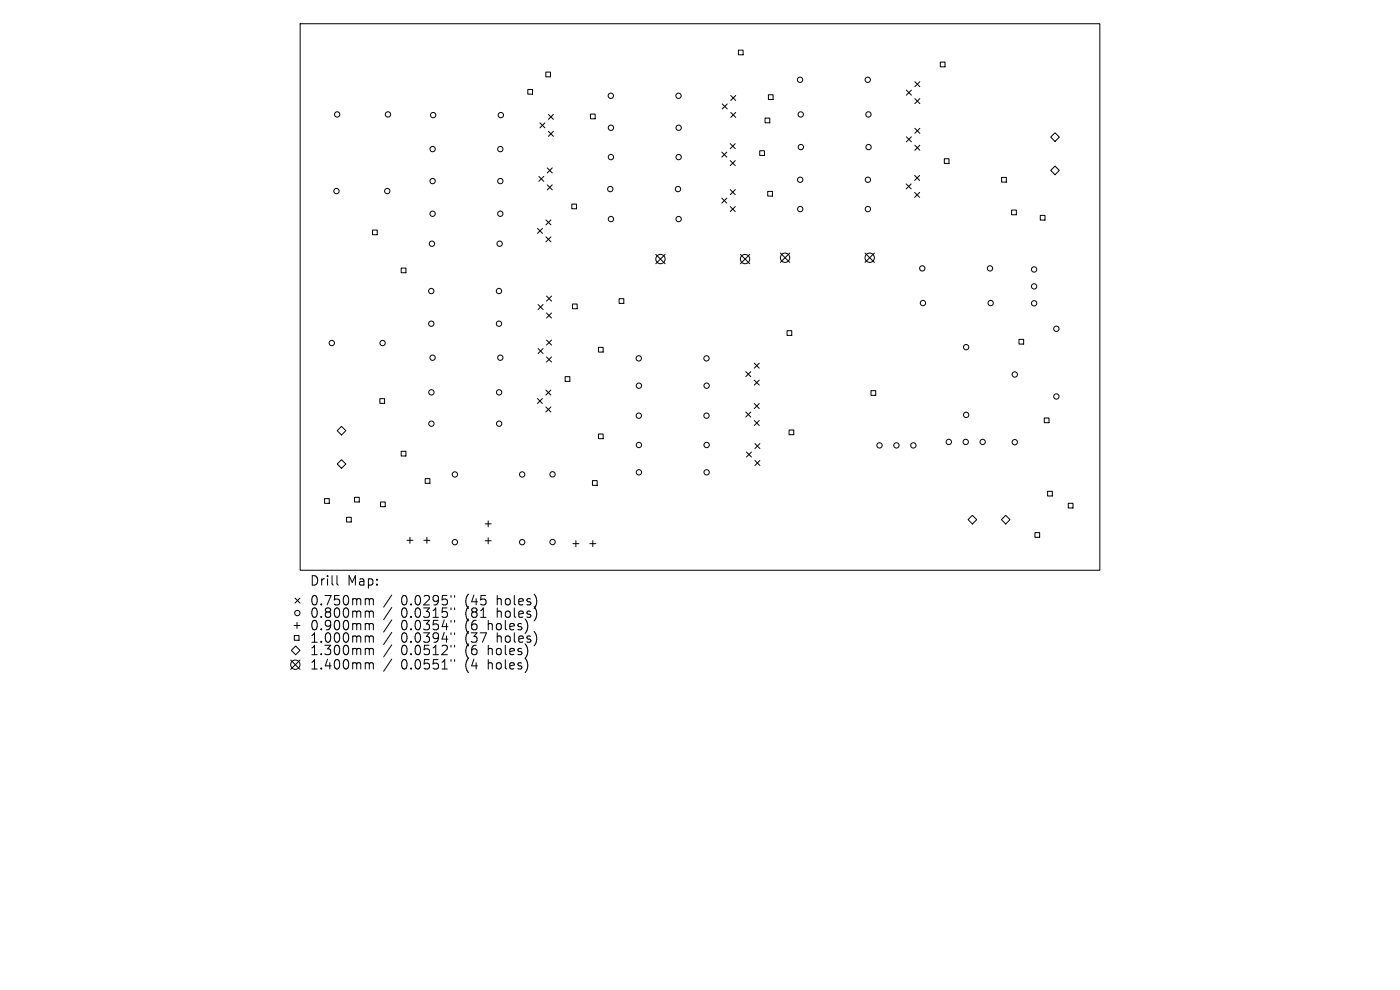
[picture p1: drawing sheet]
<svg xmlns="http://www.w3.org/2000/svg" width="297mm" height="210mm" viewBox="0 0 297 210" stroke-linecap="round" stroke-linejoin="round" font-family="sans-serif">
<defs><g id="words">
<g font-size="2.8">
<text x="65.6" y="124.5">Drill</text>
<text x="73.7" y="124.5">Map:</text>
<text x="65.6" y="128.7">0.750mm</text>
<text x="65.6" y="131.3">0.800mm</text>
<text x="85.1" y="128.7">0.0295&quot;</text>
<text x="85.1" y="131.3">0.0315&quot;</text>
<text x="98.8" y="128.7">(45</text>
<text x="98.8" y="131.3">(81</text>
<text x="105.7" y="128.7">holes)</text>
<text x="105.7" y="131.3">holes)</text>
<text x="65.6" y="134">0.900mm</text>
<text x="65.6" y="136.6">1.000mm</text>
<text x="85.1" y="134">0.0354&quot;</text>
<text x="85.1" y="136.6">0.0394&quot;</text>
<text x="98.8" y="134">(6</text>
<text x="98.8" y="136.6">(37</text>
<text x="103.8" y="134">holes)</text>
<text x="105.7" y="136.6">holes)</text>
<text x="65.6" y="139.3">1.300mm</text>
<text x="65.6" y="142.3">1.400mm</text>
<text x="85.1" y="139.3">0.0512&quot;</text>
<text x="85.1" y="142.3">0.0551&quot;</text>
<text x="98.8" y="139.3">(6</text>
<text x="98.8" y="142.3">(4</text>
<text x="103.8" y="139.3">holes)</text>
<text x="103.8" y="142.3">holes)</text>
</g>
</g></defs>
<g fill="none" stroke="#000" stroke-width=".21">
<path d="M63.7 5h169.6v116h-169.6zM112 19h1v1h-1zM115.8 15.3h1v1h-1zM156.6 10.6h1v1h-1zM192.3 19.1l1 1.1M193.3 19.1l-1 1.1M194.1 17.3l1 1.1M195.1 17.3l-1 1.1M199.5 13.2h1v1h-1zM114.3 37.4l1.1 1.1M114.5 26.1l1.1 1M115.4 37.4l-1.1 1.1"/>
<path d="M115.6 26.1l-1.1 1M116.1 39.2l1.1 1.1M116.1 35.6l1.1 1.1M116.3 27.9l1.1 1M116.3 24.3l1.1 1M117.2 35.6l-1.1 1.1M117.2 39.2l-1.1 1.1M117.4 24.3l-1.1 1M117.4 27.9l-1.1 1M125.3 24.2h1v1h-1zM153.1 32.3l1.1 1M153.2 22l1.1 1.1"/>
<path d="M154.2 32.3l-1.1 1M154.3 22l-1.1 1.1M154.9 34.1l1.1 1M154.9 30.5l1.1 1M155 23.8l1.1 1.1M155 20.3l1.1 1M156 30.5l-1.1 1M156 34.1l-1.1 1M156.1 20.3l-1.1 1M156.1 23.8l-1.1 1.1M161.2 32h1v1h-1zM162.3 25h1v1h-1z"/>
<path d="M163 20.1h1v1h-1zM192.2 39l1.1 1.1M192.3 29l1 1.1M193.3 39l-1.1 1.1M193.3 29l-1 1.1M194 37.2l1.1 1.1M194.1 20.9l1 1.1M194.1 30.8l1 1.1M194.1 27.2l1 1.1M195.1 37.2l-1.1 1.1M195.1 27.2l-1 1.1M195.1 20.9l-1 1.1"/>
<path d="M195.1 30.8l-1 1.1M200.3 33.7h1v1h-1zM212.5 37.6h1v1h-1zM222.9 29.1l.9-.9 .9 .9-.9 .9zM222.9 36.2l.9-1 .9 1-.9 .9zM79 48.8h1v1h-1zM85.1 56.9h1v1h-1zM114 48.4l1.1 1.1M115.1 48.4l-1.1 1.1M115.8 50.2l1.1 1.1M115.8 46.6l1.1 1.1M116.9 46.6l-1.1 1.1"/>
<path d="M116.9 50.2l-1.1 1.1M121.3 43.3h1v1h-1zM139.1 54l2 1.9M141.1 54l-2 1.9M153.1 42l1.1 1.1M154.2 42l-1.1 1.1M154.9 40.2l1.1 1.1M154.9 43.8l1.1 1.1M156 40.2l-1.1 1.1M156 43.8l-1.1 1.1M157.1 54l2 1.9M159.1 54l-2 1.9"/>
<path d="M162.9 40.6h1v1h-1zM165.6 53.7l1.9 2M167.5 53.7l-1.9 2M183.5 53.7l2 2M185.5 53.7l-2 2M194 40.8l1.1 1.1M195.1 40.8l-1.1 1.1M214.6 44.6h1v1h-1zM220.7 45.7h1v1h-1zM114.1 64.6l1.1 1.1M114.1 73.9l1.1 1.1M115.2 64.6l-1.1 1.1"/>
<path d="M115.2 73.9l-1.1 1.1M115.9 66.4l1.1 1.1M115.9 75.7l1.1 1.1M115.9 62.8l1.1 1.1M115.9 72.1l1.1 1.1M117 62.8l-1.1 1.1M117 72.1l-1.1 1.1M117 66.4l-1.1 1.1M117 75.7l-1.1 1.1M119.9 79.9h1v1h-1zM121.4 64.5h1v1h-1zM127 73.7h1v1h-1z"/>
<path d="M131.3 63.4h1v1h-1zM158.2 78.8l1.1 1.1M159.3 78.8l-1.1 1.1M160 77l1.1 1.1M161.1 77l-1.1 1.1M167 70.1h1v1h-1zM216.2 72h1v1h-1zM72.5 90.4l.9 1-.9 .9-1-.9zM72.5 97.5l.9 .9-.9 .9-1-.9zM80.6 84.6h1v1h-1zM85.1 95.7h1v1h-1zM114 84.5l1.1 1.1"/>
<path d="M115.1 84.5l-1.1 1.1M115.8 86.3l1.1 1.1M115.8 82.7l1.1 1.1M116.9 82.7l-1.1 1.1M116.9 86.3l-1.1 1.1M127 92.1h1v1h-1zM158.2 87.4l1.1 1.1M158.4 95.9l1 1M159.3 87.4l-1.1 1.1M159.4 95.9l-1 1M160 80.6l1.1 1.1M160 89.2l1.1 1.1"/>
<path d="M160 85.6l1.1 1.1M160.2 97.7l1 1M160.2 94.1l1 1.1M161.1 85.6l-1.1 1.1M161.1 80.6l-1.1 1.1M161.1 89.2l-1.1 1.1M161.2 94.1l-1 1.1M161.2 97.7l-1 1M167.4 91.2h1v1h-1zM184.8 82.9h1v1h-1zM221.5 88.7h1v1h-1zM68.9 105.8h1v1h-1z"/>
<path d="M73.5 109.7h1v1h-1zM75.2 105.5h1v1h-1zM80.7 106.5h1v1h-1zM86.3 114.6h1.3M87 114v1.3M89.9 114.6h1.3M90.2 101.5h1v1h-1zM90.6 114v1.3M102.9 111.1h1.3M102.9 114.7h1.3M103.6 110.5v1.3M103.6 114.1v1.2"/>
<path d="M121.5 115.3h1.3M122.2 114.7v1.3M125.1 115.3h1.3M125.7 102h1v1h-1zM125.8 114.7v1.3M206.3 109.3l.9 .9-.9 1-.9-1zM213.4 109.3l.9 .9-.9 1-1-1zM219.6 113h1v1h-1zM222.2 104.2h1v1h-1zM226.6 106.8h1v1h-1zM62.4 132.7h1.2M62.4 134.8h1v1h-1z"/>
<path d="M62.6 126.9l1 1M62.7 137l.9 1-.9 .9-.9-.9zM63 132v1.3M63.6 126.9l-1 1M71.5 122.1v1.7l.3 .3M77.8 127l.4 .1 .1 .2M77.8 129.6l.4 .1 .1 .2M77.8 132.3l.4 .1 .1 .2M77.8 134.9l.4 .1 .1 .2M77.8 137.5l.4 .1 .1 .2M78.3 127.3l.3-.3 .5 .1 .1 1.2M78.3 127.3v1"/>
<path d="M78.3 129.9v1.1M78.3 132.6v1M78.3 135.2v1M78.3 137.8v1.1M78.3 129.9l.3-.3 .5 .1 .1 1.3M78.3 132.6l.3-.3 .5 .1 .1 1.2M78.3 135.2l.3-.3 .5 .1 .1 1.2M78.3 137.8l.3-.3 .5 .1 .1 1.3M83.1 126.2l-1.7 2.6M83.1 128.9l-1.7 2.5M83.1 131.5l-1.7 2.6M83.1 134.1l-1.7 2.6"/>
<path d="M83.1 136.8l-1.7 2.6M83.1 139.8l-1.7 2.6M95.7 126.3v.4M95.7 129v.3M95.7 131.6v.4M95.7 134.2v.4M95.7 136.9v.4M95.7 139.9v.4M96.4 126.3v.4M96.4 129v.3M96.4 131.6v.4M96.4 134.2v.4"/>
<path d="M96.4 136.9v.4M96.4 139.9v.4M61.7 140l1.9 2M63.6 140l-1.9 2M77.8 140.6l.4 .1 .1 .2M78.3 140.9v1M78.3 140.9l.3-.3 .5 .1 .1 1.2"/>
<circle cx="169.7" cy="16.9" r=".57"/>
<circle cx="184.1" cy="16.9" r=".57"/>
<circle cx="71.5" cy="24.3" r=".57"/>
<circle cx="82.3" cy="24.3" r=".57"/>
<circle cx="91.8" cy="38.4" r=".57"/>
<circle cx="91.8" cy="31.6" r=".57"/>
<circle cx="91.9" cy="24.4" r=".57"/>
<circle cx="106.1" cy="38.4" r=".57"/>
<circle cx="106.1" cy="31.6" r=".57"/>
<circle cx="106.3" cy="24.4" r=".57"/>
<circle cx="129.6" cy="20.3" r=".57"/>
<circle cx="129.6" cy="27.1" r=".57"/>
<circle cx="129.6" cy="33.3" r=".57"/>
<circle cx="143.9" cy="20.3" r=".57"/>
<circle cx="144" cy="27.1" r=".57"/>
<circle cx="144" cy="33.3" r=".57"/>
<circle cx="169.8" cy="38.1" r=".57"/>
<circle cx="169.9" cy="24.3" r=".57"/>
<circle cx="169.9" cy="31.2" r=".57"/>
<circle cx="184.1" cy="38.1" r=".57"/>
<circle cx="184.2" cy="24.3" r=".57"/>
<circle cx="184.3" cy="31.2" r=".57"/>
<circle cx="71.4" cy="40.5" r=".57"/>
<circle cx="82.2" cy="40.5" r=".57"/>
<circle cx="91.6" cy="51.7" r=".57"/>
<circle cx="91.8" cy="45.3" r=".57"/>
<circle cx="106" cy="51.7" r=".57"/>
<circle cx="106.1" cy="45.3" r=".57"/>
<circle cx="129.5" cy="40.1" r=".57"/>
<circle cx="129.6" cy="46.5" r=".57"/>
<circle cx="140.1" cy="55" r=".99"/>
<circle cx="143.8" cy="40.1" r=".57"/>
<circle cx="144" cy="46.5" r=".57"/>
<circle cx="158.1" cy="55" r=".99"/>
<circle cx="166.5" cy="54.7" r=".99"/>
<circle cx="169.8" cy="44.4" r=".57"/>
<circle cx="184.1" cy="44.4" r=".57"/>
<circle cx="184.5" cy="54.7" r=".99"/>
<circle cx="195.7" cy="56.9" r=".57"/>
<circle cx="210" cy="56.9" r=".57"/>
<circle cx="219.4" cy="57.2" r=".57"/>
<circle cx="70.4" cy="72.8" r=".57"/>
<circle cx="81.2" cy="72.8" r=".57"/>
<circle cx="91.5" cy="61.7" r=".57"/>
<circle cx="91.5" cy="68.7" r=".57"/>
<circle cx="91.8" cy="75.9" r=".57"/>
<circle cx="105.9" cy="61.7" r=".57"/>
<circle cx="105.9" cy="68.7" r=".57"/>
<circle cx="106.1" cy="75.9" r=".57"/>
<circle cx="135.5" cy="76" r=".57"/>
<circle cx="149.9" cy="76" r=".57"/>
<circle cx="195.8" cy="64.3" r=".57"/>
<circle cx="205" cy="73.6" r=".57"/>
<circle cx="210.2" cy="64.3" r=".57"/>
<circle cx="215.3" cy="79.4" r=".57"/>
<circle cx="219.4" cy="60.8" r=".57"/>
<circle cx="219.4" cy="64.3" r=".57"/>
<circle cx="224.1" cy="69.7" r=".57"/>
<circle cx="91.5" cy="83.2" r=".57"/>
<circle cx="91.5" cy="89.9" r=".57"/>
<circle cx="105.9" cy="83.2" r=".57"/>
<circle cx="105.9" cy="89.9" r=".57"/>
<circle cx="135.5" cy="88.2" r=".57"/>
<circle cx="135.5" cy="81.8" r=".57"/>
<circle cx="135.5" cy="94.4" r=".57"/>
<circle cx="149.9" cy="88.2" r=".57"/>
<circle cx="149.9" cy="81.8" r=".57"/>
<circle cx="149.9" cy="94.4" r=".57"/>
<circle cx="186.6" cy="94.5" r=".57"/>
<circle cx="190.2" cy="94.5" r=".57"/>
<circle cx="193.8" cy="94.5" r=".57"/>
<circle cx="201.3" cy="93.7" r=".57"/>
<circle cx="204.9" cy="93.7" r=".57"/>
<circle cx="205" cy="88" r=".57"/>
<circle cx="208.5" cy="93.7" r=".57"/>
<circle cx="215.3" cy="93.8" r=".57"/>
<circle cx="224.1" cy="84.1" r=".57"/>
<circle cx="96.5" cy="100.6" r=".57"/>
<circle cx="96.5" cy="115" r=".57"/>
<circle cx="110.8" cy="100.6" r=".57"/>
<circle cx="110.8" cy="115" r=".57"/>
<circle cx="117.2" cy="115" r=".57"/>
<circle cx="117.2" cy="100.6" r=".57"/>
<circle cx="135.5" cy="100.2" r=".57"/>
<circle cx="149.9" cy="100.2" r=".57"/>
<circle cx="63.1" cy="130" r=".57"/>
<circle cx="62.7" cy="141" r=".99"/>
</g>
<use href="#words"/>
</svg>
